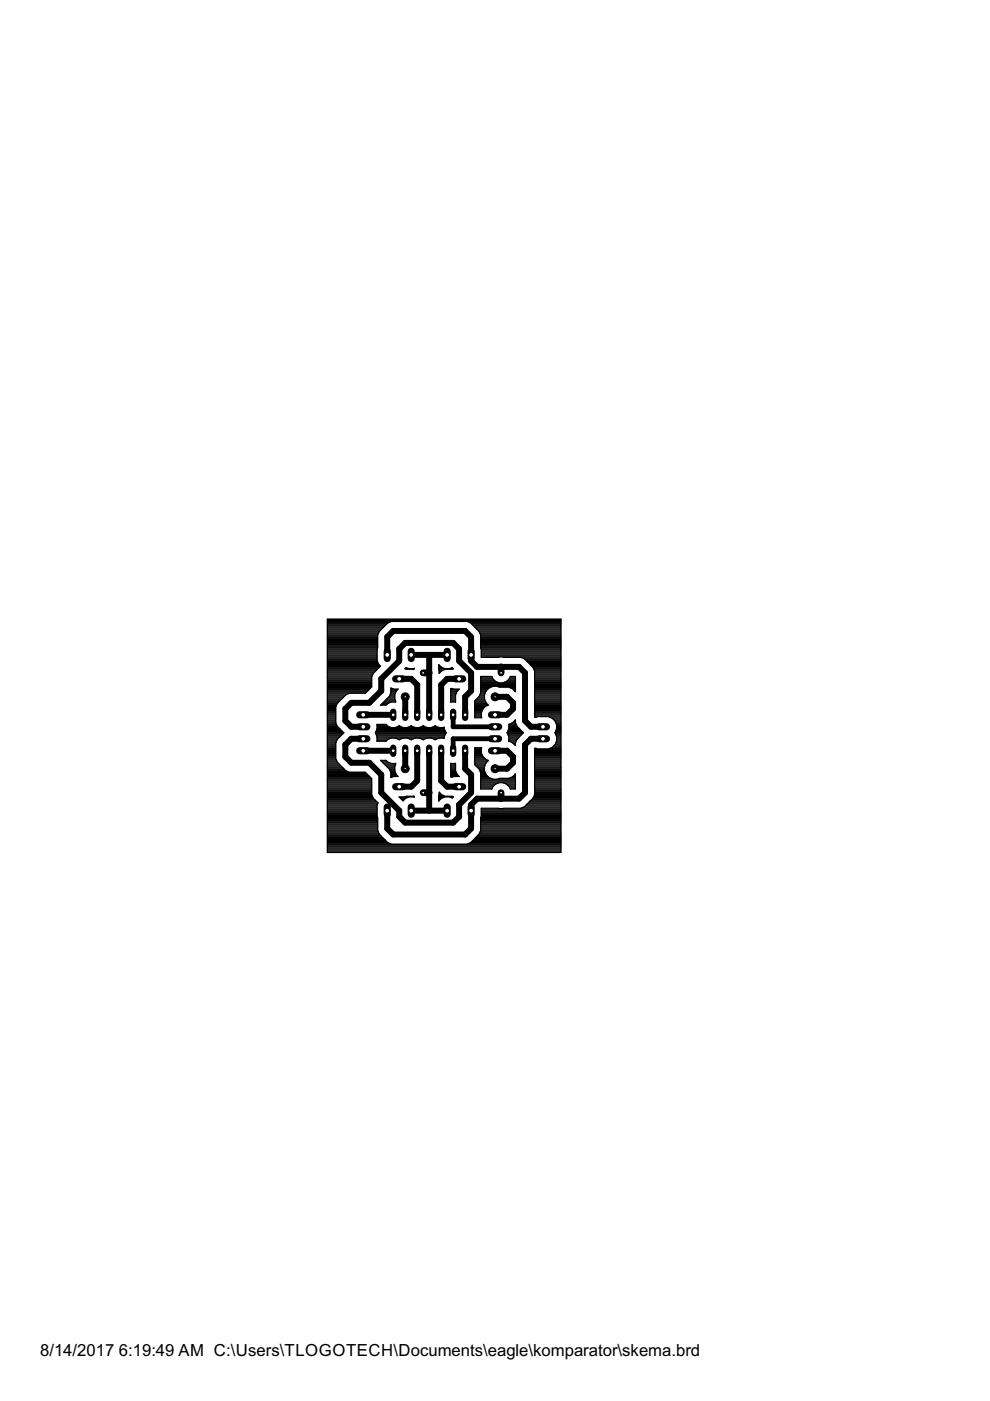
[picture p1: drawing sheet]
<svg xmlns="http://www.w3.org/2000/svg" width="210mm" height="297mm" viewBox="0 0 210 297" stroke-linecap="round" stroke-linejoin="round" font-family="sans-serif">
<defs><g id="words">
<g font-size="4">
<text x="8.5" y="287.5">8/14/2017</text>
<text x="25.2" y="287.5">6:19:49 AM C:\Users\TLOGOTECH\Documents\eagle\komparator\skema.brd</text>
</g>
</g></defs>
<g fill="none" stroke="#000" stroke-width="1.3">
<path d="M82.1 138.9v-3.9l1.3-1.2h15.2l1.3 1.2v5.1l1.3 1.3h8.8l1.3 1.3v10.1l1.3 1.3h2.5M87.2 138.9h7.6M91 138.9v12.7M77 156.6h-2.5l-1.3 1.3v2.5l1.3 1.3h3.8l2.5 2.6v3.8l3.8 3.8v1.2l1.3 1.3h10.2l1.2-1.3v-2.5l2.6-2.5v-3.8l-1.3-1.3v-3.8M77 159.2h6.4M77 151.6h6.4M83.4 158.5v1.3M84.6 143.9h2.6l1.3 1.3v6.4M85.9 147.7v3.9M85.9 159.2v3.8M88.5 159.2v6.3l-1.3 1.3h-2.6M91 159.2v12.7"/>
<path d="M93.5 159.2v6.3l1.3 1.3h2.5M97.3 143.9h-2.5l-1.3 1.3v6.4M98.6 151.6v-3.9l1.3-1.2v-3.8l-2.6-2.6v-2.5l-1.2-1.3h-10.2l-1.3 1.3v2.5l-3.8 3.8v2.6l-2.5 2.5h-3.8l-1.3 1.3v2.5l1.3 1.3h2.5M105 159.2h2.5l1.3 1.2v1.3l-1.3 1.3h-2.5M105 147.7h2.5l1.3 1.3v1.3l-1.3 1.3h-2.5M115.1 156.6h-2.5l-1.3 1.3v10.2l-1.3 1.2h-8.8l-1.3 1.3v5.1l-1.3 1.2h-15.2l-1.3-1.2v-3.8M87.2 171.9h7.6"/>
</g>
<path d="M89.7 142.7h1.3M106.2 141.4v1.3M89.7 168.1h1.3M106.2 168.1v1.2" fill="none" stroke="#000" stroke-width="1.4"/>
<path d="M96.1 151.6v2.5h8.9M105 156.6h-8.9v2.6" fill="none" stroke="#000" stroke-width="1"/>
<g fill="none" stroke="#000" stroke-width=".25">
<path d="M69.4 131.3h49.5v49.4h-49.5zM69.4 139.3h10.5M69.4 131.8h13.5M69.4 140h10.5M69.4 139.8h10.5M69.4 139.6h10.5M69.4 139.1h10.5M69.4 138.9h10.5M69.4 138.7h10.5M69.4 138.5h10.5M69.4 138.2h10.5M69.4 138h10.5"/>
<path d="M69.4 137.8h10.5M69.4 137.6h10.6M69.4 137.3h10.7M69.4 137.1h10.7M69.4 136.9h10.7M69.4 136.7h10.7M69.4 136.5h10.7M69.4 136.2h10.7M69.4 136h10.7M69.4 135.8h10.7M69.4 135.6h10.7M69.4 135.3h10.7"/>
<path d="M69.4 135.1h10.7M69.4 134.9h10.7M69.4 134.7h10.7M69.4 134.5h10.8M69.4 134.2h10.9M69.4 134h10.9M69.4 133.8h11.1M69.4 133.6h11.3M69.4 133.3h11.5M69.4 133.1h11.8M69.4 132.9h12M69.4 132.7h12.2"/>
<path d="M69.4 132.5h12.4M69.4 132.2h12.7M69.4 132h13M69.4 131.6h49.5M69.4 131.3h49.5M99.1 131.8h19.8M99.6 132h19.3M99.9 132.2h19M100.2 132.5h18.7M100.4 132.7h18.5M100.6 132.9h18.3M100.8 133.1h18.1"/>
<path d="M101 133.3h17.9M101.3 133.6h17.6M101.5 133.8h17.4M101.6 134h17.3M101.7 134.2h17.2M101.8 134.5h17.1M101.9 137.3h17M101.9 137.1h17M101.9 136.9h17M101.9 136.7h17M101.9 136.5h17M101.9 136.2h17"/>
<path d="M101.9 136h17M101.9 135.8h17M101.9 135.6h17M101.9 135.3h17M101.9 135.1h17M101.9 134.9h17M101.9 134.7h17M102 137.6h16.9M102 139.1h16.9M102 138.9h16.9M102 138.7h16.9M102 138.5h16.9"/>
<path d="M102 138.2h16.9M102 138h16.9M102 137.8h16.9M105.6 139.4h1.2M105.7 139.3l-3.7 .1-.1-4.8-.3-.7-1.8-1.8-.8-.3h-16l-.8 .3-1.8 1.8-.3 .7-.2 5.5 .4 .7 .4 .4-1.6 1.6-.3 .7M106.8 139.3h12.1M110.4 139.4l.8 .3 1.8 1.8 .3 .8v9.7l3-.1 .8 .4 .6 .6M110.9 139.6h8M111.3 139.8h7.6M111.5 140h7.4M69.4 154.2h2.4M69.4 141.8h10.7"/>
<path d="M69.4 158.7h1.8M69.4 160h1.8M69.4 159.8h1.8M69.4 159.6h1.8M69.4 159.3h1.8M69.4 159.1h1.8M69.4 158.9h1.8M69.4 158.4h1.8M69.4 158.2h1.8M69.4 158h1.8M69.4 157.8h1.8M69.4 157.5h1.8"/>
<path d="M69.4 157.3h1.9M69.4 157.1h2M69.4 156.9h2M69.4 156.7h2.2M69.4 156.4h2.4M69.4 156.2h2.6M69.4 156h2.9M69.4 155.8h3.1M69.4 155.6h3.3M69.4 155.3h3.5M69.4 155.1h3.2M69.4 154.9h3"/>
<path d="M69.4 154.7h2.8M69.4 154.5h2.6M69.4 154h2.1M69.4 153.8h2M69.4 153.6h1.9M69.4 153.3h1.8M69.4 153.1h1.8M69.4 152.9h1.8M69.4 152.7h1.8M69.4 152.4h1.8M69.4 152.2h1.8M69.4 152h1.8"/>
<path d="M69.4 151.8h1.8M69.4 151.6h1.8M69.4 151.3h1.8M69.4 151.1h1.8M69.4 150.9h1.8M69.4 150.7h1.8M69.4 150.5h1.8M69.4 150.2h1.8M69.4 150h1.8M69.4 149.8h1.8M69.4 149.6h1.9M69.4 149.3h2"/>
<path d="M69.4 149.1h2.1M69.4 148.9h2.4M69.4 148.7h2.6M69.4 148.4h2.8M69.4 148.2h3M69.4 148h3.2M69.4 147.8h3.5M69.4 147.6h3.7M69.4 147.3h3.9M69.4 147.1h4.4M69.4 146.9h8.2M69.4 146.7h8.4"/>
<path d="M69.4 146.5h8.6M69.4 146.2h8.8M69.4 146h9M69.4 145.8h9.3M69.4 145.6h9.4M69.4 145.3h9.4M69.4 145.1h9.4M69.4 144.9h9.4M69.4 144.7h9.4M69.4 144.4h9.4M69.4 144.2h9.4M69.4 144h9.4"/>
<path d="M69.4 143.8h9.4M69.4 143.6h9.4M69.4 143.3h9.5M69.4 143.1h9.6M69.4 142.9h9.7M69.4 142.7h9.8M69.4 142.5h10.1M69.4 142.2h10.3M69.4 142h10.5M69.4 141.6h10.9M69.4 141.3h11.2M69.4 141.1h11.2"/>
<path d="M69.4 140.9h10.9M69.4 140.7h10.8M69.4 140.4h10.7M69.4 140.2h10.6M78.8 143.5v2.1l-1.3 1.4h-3.4l-.8 .3-1.8 1.8-.3 .8v3.3l.3 .8 1.4 1.4-1.4 1.4-.3 .7v3.3l.3 .8M79.6 155.3h15M79.7 155.6h14.8M79.7 155.1h14.7M79.8 155.8h14.6M79.8 154.9h14.5M79.9 156h14.4M79.9 154.7h14.4"/>
<path d="M79.9 157.1h2M79.9 154.2h2.9M79.9 156.9h2.2M79.9 156.7h2.6M79.9 156.4h14.3M79.9 156.2h14.3M79.9 154.5h14.3M79.9 154h2.4M79.9 153.8h2.1M80.9 149.3h1.1M81.1 149.1h1.2M81.3 148.9h1.5"/>
<path d="M81.5 148.7h2.4M81.7 148.4h2.1M82 148.2h1.7M82.2 148h1.5M82.4 147.8h1.3M82.6 147.6h1.1M82.7 147.3h1M82.8 147.1h1M82.9 146.9l-.3 .7-1.9 1.9h1.2a1.91 1.91 0 0 1 2-.6v-.2M82.9 146.9v-1l.6 .2h.9l-.4 .4-.3 .8v.9M82.9 146.9h1M82.9 146.7h1"/>
<path d="M82.9 146.5h1.2M82.9 146.2h1.4M82.9 146h.3M83.7 148.2l.2 .5M83.9 154.2h1.5M84.3 156.7h.7M84.5 154h.4M85.9 141.8h1.9M86.1 141.6h.1M86.4 154.2h1.5M86.8 141.8l-.7-.3-.2 .3M86.8 156.7h.7"/>
<path d="M87 154h.4M87.6 141.8l.3-.1-.2 .3-1.8-.2M89 154.2h1.5M89.4 156.7h.7M89.5 154h.4M91.5 154.2h1.5M91.9 156.7h.7M92.1 154h.4M93 141.8h3.1M93 142h1.2M93 141.6h.9M93 141.3h.5"/>
<path d="M93 141.1h.2M93.1 142.2h.5M93.1 142.7h.1M93.1 142.5h.3M94.1 154.2h.1M94.2 154.5v-.3a1.96 1.96 0 0 1-1.9-.3 2.05 2.05 0 0 1-2.6 0 2.03 2.03 0 0 1-2.5 0 2.03 2.03 0 0 1-2.6 0 2 2 0 0 1-2.7-.3h-2a2.58 2.58 0 0 1-.3 1.8l.3 .8M94.2 154.5l.5 .9-.2 .2M94.4 141.8l-.8-.3-.6-.6 .1 1.9 .6-.6M94.5 155.6l-.3 .9a1.96 1.96 0 0 0-1.9 .4 2.05 2.05 0 0 0-2.6 0 2.03 2.03 0 0 0-2.5 0 2.03 2.03 0 0 0-2.6 0 2 2 0 0 0-2.7 .2h-2v-.9M95.2 141.8l.7-.3 .2 .3-1.7 .1-.7 .3M95.6 146l1.8 .1-.5 .5-.3 .7v1.6h-1zM95.6 148.7h1"/>
<path d="M95.6 148.4h1M95.6 148.2h1M95.6 148h1M95.6 147.8h1M95.6 147.6h1M95.6 147.3h1M95.6 147.1h1.1M95.6 146.9h1.2M95.6 146.7h1.3M95.6 146.5h1.4M95.6 146.2h1.7M95.6 146h.3"/>
<path d="M95.8 141.6h.1M100.6 150.4l.1 1.8h1.4l-.1-1.1M100.6 150.5h1.7M100.6 150.2h1.9M100.6 150h2.1M100.6 149.8h2.3M100.6 149.6h2.8M100.6 149.3h2.8M100.6 149.1h2.6M100.6 148.9h2.4M100.6 148.7h2.3M100.7 158.7h1.4"/>
<path d="M100.7 160h1.5M100.7 159.8h1.4M100.7 159.6h1.3M100.7 159.3h1.3M100.7 159.1h1.3M100.7 158.9h1.3M100.7 152h1.3M100.7 151.8h1.3M100.7 151.6h1.3M100.7 151.3h1.3M100.7 151.1h1.3M100.7 150.9h1.5"/>
<path d="M100.7 150.7h1.5M100.8 148.4h2M101 148.2h1.7M101.2 148h1.5M101.5 147.8h1.2M101.6 147.6h1.1M101.7 147.3h1M101.8 147.1h1M101.9 146.9l-.3 .7-1 1v1.8M101.9 146.9h1M101.9 146.7h1.1M101.9 146.5h1.2"/>
<path d="M101.9 146.2h1.4M101.9 146h1.6M101.9 145.8h2M101.9 145.6h2.5M101.9 145.3h7.4M101.9 145.1h7.4M101.9 144.9h7.4M101.9 144.7h3.7M101.9 144.4h3.1M101.9 144.2h2.9M101.9 144h2.7M101.9 143.8h2.5"/>
<path d="M101.9 143.6h2.4M102.7 148.2l.4 .8 .4 .5-.5 .2-.6 .6-.4 .8M105.5 145.6h3.8M106.9 144.7h2.4M107.4 144.5l.6-.6 .2-.5 1.1 .1-.1 3.1M107.4 144.5a2.1 2.1 0 0 1-3.1-1.1h-2.4v3.5M107.4 144.4h1.9M107.5 155.3h3.5M107.6 155.6h3.2M107.6 155.1h3.1M107.7 144.2h1.6M107.7 155.8h2.9"/>
<path d="M107.7 154.9h2.8M107.8 156h2.5M107.8 154.7h2.5M107.9 157.1h1.6M107.9 154.2h1.9M107.9 156.9h1.6M107.9 156.7h1.8M107.9 156.4h2M107.9 156.2h2.2M107.9 154.5h2.2M107.9 154h1.7M107.9 153.8h1.6"/>
<path d="M107.9 144h1.4M108 153.6h1.4M108.1 145.8h1.2M108.1 143.8h1.2M108.1 143.6h1.2M108.4 157.3h.9M108.5 153.3h.8M108.6 146h.7M108.8 157.5h.5M108.8 153.1h.5M108.9 146.2h.4M109 157.8h.3"/>
<path d="M109.1 152.9h.2M109.1 146.5h.2M109.2 158h.1M109.2 146.6l-.6-.6-.7-.3h-2a2.25 2.25 0 0 0-2.4 .3 2.25 2.25 0 0 0-.8 2.2M109.2 146.6h.1M109.3 152.7h.1M109.3 152.7a3.1 3.1 0 0 0 1.7 2.7l-1.4 1.4-.3 .7v.6l-.7-.6-.8-.4 .1-.9M109.3 152.7l-.7 .6-.8 .3a2.32 2.32 0 0 1-.3 1.8l.4 .8M111.7 140.2h7.2M112 140.4h6.9M112.2 140.7h6.7M112.4 140.9h6.5"/>
<path d="M112.6 141.1h6.3M112.9 141.3h6M113.1 141.6h5.8M113.1 141.8h5.8M113.2 142h5.7M113.3 142.2h5.6M113.3 160h5.6M113.3 159.8h5.6M113.3 159.6h5.6M113.3 159.3h5.6M113.3 159.1h5.6M113.3 158.9h5.6"/>
<path d="M113.3 151.8h5.6M113.3 151.6h5.6M113.3 151.3h5.6M113.3 151.1h5.6M113.3 150.9h5.6M113.3 150.7h5.6M113.3 150.5h5.6M113.3 150.2h5.6M113.3 150h5.6M113.3 149.8h5.6M113.3 149.6h5.6M113.3 149.3h5.6"/>
<path d="M113.3 149.1h5.6M113.3 148.9h5.6M113.3 148.7h5.6M113.3 148.4h5.6M113.3 148.2h5.6M113.3 148h5.6M113.3 147.8h5.6M113.3 147.6h5.6M113.3 147.3h5.6M113.3 147.1h5.6M113.3 146.9h5.6M113.3 146.7h5.6"/>
<path d="M113.3 146.5h5.6M113.3 146.2h5.6M113.3 146h5.6M113.3 145.8h5.6M113.3 145.6h5.6M113.3 145.3h5.6M113.3 145.1h5.6M113.3 144.9h5.6M113.3 144.7h5.6M113.3 144.4h5.6M113.3 144.2h5.6M113.3 144h5.6"/>
<path d="M113.3 143.8h5.6M113.3 143.6h5.6M113.3 143.3h5.6M113.3 143.1h5.6M113.3 142.9h5.6M113.3 142.7h5.6M113.3 142.5h5.6M113.4 152h.4M116.4 152h2.5M116.6 158.7h2.3M117 152.2h1.9M117.1 158.5l-.8 .3-3-.1v9.8"/>
<path d="M117.1 158.4h1.8M117.3 152.4h1.6M117.3 158.2h1.6M117.5 152.7h1.4M117.6 158h1.3M117.7 155.3h1.2M117.7 152.9a2.5 2.5 0 0 1 0 2.5l.3 .8M117.7 152.9h1.2M117.7 157.8h1.2M117.8 155.6h1.1M117.8 155.1h1.1M117.8 153.1h1.1"/>
<path d="M117.8 157.5h1.1M117.9 155.8h1M117.9 154.9h1M117.9 153.3h1M117.9 157.3h1M117.9 156h1M118 154.7h.9M118 153.6h.9M118 157.1h.9M118 154.2h.9M118 156.2v.9l-.3 .7-.6 .7M118 156.9h.9"/>
<path d="M118 156.7h.9M118 156.4h.9M118 156.2h.9M118 154.5h.9M118 154h.9M118 153.8h.9M69.4 164.7h9M69.4 169.8h10.3M69.4 180h49.5M69.4 179.8h49.5M69.4 179.5h49.5M69.4 179.3h49.5"/>
<path d="M69.4 179.1h49.5M69.4 178.9h13.3M69.4 178.6h12.8M69.4 178.4h12.6M69.4 178.2h12.4M69.4 178h12.2M69.4 177.8h11.9M69.4 177.5h11.7M69.4 177.3h11.5M69.4 177.1h11.3M69.4 176.9h11.1M69.4 176.7h10.9"/>
<path d="M69.4 176.4h10.8M69.4 176.2h10.7M69.4 176h10.7M69.4 175.8h10.7M69.4 175.6h10.7M69.4 175.3h10.7M69.4 175.1h10.7M69.4 174.9h10.7M69.4 174.7h10.7M69.4 174.4h10.7M69.4 174.2h10.7M69.4 174h10.7"/>
<path d="M69.4 173.8h10.7M69.4 173.5h10.7M69.4 173.3h10.7M69.4 173.1h10.6M69.4 172.9h10.5M69.4 172.7h10.5M69.4 172.4h10.5M69.4 172.2h10.5M69.4 172h10.5M69.4 171.8h10.5M69.4 171.6h10.5M69.4 171.3h10.5"/>
<path d="M69.4 171.1h10.5M69.4 170.9h10.5M69.4 170.7h10.6M69.4 170.4h10.7M69.4 170.2h10.7M69.4 170h10.5M69.4 169.5h10.1M69.4 169.3h9.8M69.4 169.1h9.7M69.4 168.9h9.6M69.4 168.7h9.5M69.4 168.4h9.4"/>
<path d="M69.4 168.2h9.4M69.4 168h9.4M69.4 167.8h9.4M69.4 167.6h9.4M69.4 167.3h9.4M69.4 167.1h9.4M69.4 166.9h9.4M69.4 166.7h9.4M69.4 166.4h9.4M69.4 166.2h9.4M69.4 166h9.4M69.4 165.8h9.4"/>
<path d="M69.4 165.5h9.4M69.4 165.3h9.4M69.4 165.1h9.4M69.4 164.9h9.2M69.4 164.4h8.8M69.4 164.2h8.5M69.4 164h8.3M69.4 163.8h8.1M69.4 163.6h4.2M69.4 163.3h3.8M69.4 163.1h3.6M69.4 162.9h3.4"/>
<path d="M69.4 162.7h3.2M69.4 162.4h2.9M69.4 162.2h2.7M69.4 162h2.5M69.4 161.8h2.3M69.4 161.5h2.1M69.4 161.3h2M69.4 161.1h1.9M69.4 160.9h1.8M69.4 160.7h1.8M69.4 160.4h1.8M69.4 160.2h1.8"/>
<path d="M71.5 161.6l1.8 1.8 .8 .3h3.4l1.3 1.4M78.8 165.1v3.4M78.8 168.5l.3 .7 1 1M80.1 173.4v2.7l.3 .7 1.8 1.9 .8 .3h16l.8-.3 1.8-1.9 .3-.7v-2.7M80.1 170.2l-.2 .5v2.4l.2 .3M80.8 161.3h1.2M81 161.5h1.2M81.2 161.8h1.5M81.5 162h2.4M81.7 162.2h2.1M81.9 162.4h1.8M82.1 162.7h1.6"/>
<path d="M82.2 161.6l-.3-.4h-1.2l1.9 1.9M82.2 161.6l.8 .3 .9-.1a2.53 2.53 0 0 0 .5 2.8h-.9l-.6 .3v-1l-.3-.8M82.4 162.9h1.3M82.6 163.1h1.1M82.7 163.3h1M82.8 163.6h.9M82.8 163.8h1M82.9 164.7h.5M82.9 164.4h1.3M82.9 164.2h1.1M82.9 164h1M84.6 169l3.1-.2 .2 .2a2.09 2.09 0 0 0-2.5 .8z"/>
<path d="M84.8 169.1h1.6M85 169.3h.9M85.2 169.5h.5M85.4 169.8h.1M86 168.9h1.8M93 169.8h.1M93 169.5h.3M93 169.3h.5M93 169.1h1M93 168.9h3M93 168.7h1M93.1 168v.5"/>
<path d="M93.1 168l.6 .5 .7 .3 1.7 .1-.2 .3a2.15 2.15 0 0 0-2.9 .6v-1.1M93.1 168.5l-.1 .2M93.1 168.4h.5M93.1 168.2h.3M93.1 168h.1M95.6 161.8h1v1.6l.3 .7 .5 .5-1.8 .1zM95.6 164.7h.5M95.6 164.4h1.6M95.6 164.2h1.4M95.6 164h1.2M95.6 163.8h1.2M95.6 163.6h1"/>
<path d="M95.6 163.3h1M95.6 163.1h1M95.6 162.9h1M95.6 162.7h1M95.6 162.4h1M95.6 162.2h1M95.6 162h1M95.6 169.1h.4M99.3 178.9h19.6M99.8 178.6h19.1M100 178.4h18.9M100.2 178.2h18.7"/>
<path d="M100.4 178h18.5M100.6 162h2.4M100.6 161.8h2.4M100.6 161.5h2.6M100.6 161.3h2.9M100.6 161.1h2.6M100.6 160.9h2.3M100.6 160.7h2M100.6 160.4h1.8M100.7 160.2v-1.7h1.4a2.07 2.07 0 0 0 1.4 2.7 2.24 2.24 0 0 0-.5 3 2.24 2.24 0 0 0 2.9 .8h2l.7-.3 .7-.6v3.1l-1.1 .1-.2-.4M100.7 160.2l-.1 1.9 1 1M100.7 177.8h18.2"/>
<path d="M100.7 160.2h1.6M100.7 162.2h2.2M100.9 177.5h18M100.9 162.4h1.9M101.1 177.3h17.8M101.2 162.7h1.5M101.3 177.1h17.6M101.4 162.9h1.3M101.6 176.9h17.3M101.6 163.1l.3 .8v3.4h2.4a2.1 2.1 0 0 1 1.7-1.4 2.1 2.1 0 0 1 2 1M101.6 163.1h1.1M101.7 176.7h17.2"/>
<path d="M101.7 163.3h1M101.8 176.4h17.1M101.8 163.6h1M101.9 176.2h17M101.9 163.8h1M101.9 164.7h1.6M101.9 176h17M101.9 175.8h17M101.9 175.6h17M101.9 175.3h17M101.9 175.1h17M101.9 174.9h17"/>
<path d="M101.9 174.7h17M101.9 174.4h17M101.9 174.2h17M101.9 174h17M101.9 173.8h17M101.9 173.5h17M101.9 167.1h2.5M101.9 166.9h2.5M101.9 166.7h2.7M101.9 166.4h3M101.9 166.2h3.3M101.9 166h3.8"/>
<path d="M101.9 165.8h7.4M101.9 165.5h7.4M101.9 165.3h7.4M101.9 165.1h2.4M101.9 164.9h1.8M101.9 164.4h1.4M101.9 164.2h1.2M101.9 164h1.1M101.9 173.3h17M102 173.1h16.9M102 172.9h16.9M102 172.7h16.9"/>
<path d="M102 172.4h16.9M102 172.2h16.9M102 172h16.9M102 171.8h16.9M102 171.6h16.9M105.7 165.1h3.6M106.8 166h2.5M107.3 166.2h2M107.6 166.4h1.7M107.8 166.7h1.5M108 166.9h1.3M108.1 167.1h1.2"/>
<path d="M108.2 164.9h1.1M108.7 164.7h.6M108.9 164.4h.4M109.1 164.2h.2M110.5 171.3h8.4M111.1 171.1h7.8M111.4 170.9h7.5M111.6 170.7h7.3M111.8 170.5h.1M111.8 170.4h7.1M112 170.2h6.9M112.2 170h6.7"/>
<path d="M112.5 169.8h6.4M112.7 169.5h6.2M112.9 169.3h6M113.1 169.1h5.8M113.2 168.9h5.7M113.3 168.7h5.6M113.3 164.7h5.6M113.3 168.5l-.3 .7-1.8 1.8-.8 .4h-8.4v1.7l-.1 .3M113.3 168.4h5.6M113.3 168.2h5.6M113.3 168h5.6M113.3 167.8h5.6"/>
<path d="M113.3 167.6h5.6M113.3 167.3h5.6M113.3 167.1h5.6M113.3 166.9h5.6M113.3 166.7h5.6M113.3 166.4h5.6M113.3 166.2h5.6M113.3 166h5.6M113.3 165.8h5.6M113.3 165.5h5.6M113.3 165.3h5.6M113.3 165.1h5.6"/>
<path d="M113.3 164.9h5.6M113.3 164.4h5.6M113.3 164.2h5.6M113.3 164h5.6M113.3 163.8h5.6M113.3 163.6h5.6M113.3 163.3h5.6M113.3 163.1h5.6M113.3 162.9h5.6M113.3 162.7h5.6M113.3 162.4h5.6M113.3 162.2h5.6"/>
<path d="M113.3 162h5.6M113.3 161.8h5.6M113.3 161.5h5.6M113.3 161.3h5.6M113.3 161.1h5.6M113.3 160.9h5.6M113.3 160.7h5.6M113.3 160.4h5.6M113.3 160.2h5.6M69.4 180.7h49.5M69.4 180.4h49.5M69.4 180.2h49.5"/>
</g>
<circle cx="83.4" cy="159.2" r=".4" fill="#fff" stroke="#000" stroke-width=".21"/>
<path d="M85.9 158.5v1.3" fill="none" stroke="#000" stroke-width="1.3"/>
<circle cx="85.9" cy="159.2" r=".4" fill="#fff" stroke="#000" stroke-width=".21"/>
<path d="M98.6 158.5v1.3" fill="none" stroke="#000" stroke-width="1.3"/>
<circle cx="98.6" cy="159.2" r=".4" fill="#fff" stroke="#000" stroke-width=".21"/>
<path d="M98.6 150.9v1.3" fill="none" stroke="#000" stroke-width="1.3"/>
<circle cx="98.6" cy="151.6" r=".4" fill="#fff" stroke="#000" stroke-width=".21"/>
<path d="M88.5 158.5v1.3" fill="none" stroke="#000" stroke-width="1.3"/>
<circle cx="88.5" cy="159.2" r=".4" fill="#fff" stroke="#000" stroke-width=".21"/>
<path d="M91 158.5v1.3" fill="none" stroke="#000" stroke-width="1.3"/>
<circle cx="91" cy="159.2" r=".4" fill="#fff" stroke="#000" stroke-width=".21"/>
<path d="M96.1 158.5v1.3" fill="none" stroke="#000" stroke-width="1.3"/>
<circle cx="96.1" cy="159.2" r=".4" fill="#fff" stroke="#000" stroke-width=".21"/>
<path d="M93.5 158.5v1.3" fill="none" stroke="#000" stroke-width="1.3"/>
<circle cx="93.5" cy="159.2" r=".4" fill="#fff" stroke="#000" stroke-width=".21"/>
<path d="M96.1 150.9v1.3" fill="none" stroke="#000" stroke-width="1.3"/>
<circle cx="96.1" cy="151.6" r=".4" fill="#fff" stroke="#000" stroke-width=".21"/>
<path d="M93.5 150.9v1.3" fill="none" stroke="#000" stroke-width="1.3"/>
<circle cx="93.5" cy="151.6" r=".4" fill="#fff" stroke="#000" stroke-width=".21"/>
<path d="M91 150.9v1.3" fill="none" stroke="#000" stroke-width="1.3"/>
<circle cx="91" cy="151.6" r=".4" fill="#fff" stroke="#000" stroke-width=".21"/>
<path d="M88.5 150.9v1.3" fill="none" stroke="#000" stroke-width="1.3"/>
<circle cx="88.5" cy="151.6" r=".4" fill="#fff" stroke="#000" stroke-width=".21"/>
<path d="M85.9 150.9v1.3" fill="none" stroke="#000" stroke-width="1.3"/>
<circle cx="85.9" cy="151.6" r=".4" fill="#fff" stroke="#000" stroke-width=".21"/>
<path d="M83.4 150.9v1.3" fill="none" stroke="#000" stroke-width="1.3"/>
<circle cx="83.4" cy="151.6" r=".4" fill="#fff" stroke="#000" stroke-width=".21"/>
<path d="M83.9 166.8h1.5" fill="none" stroke="#000" stroke-width="1.5"/>
<circle cx="84.6" cy="166.8" r=".51" fill="#fff" stroke="#000" stroke-width=".21"/>
<path d="M82.1 171.1v1.5" fill="none" stroke="#000" stroke-width="1.5"/>
<circle cx="82.1" cy="171.9" r=".51" fill="#fff" stroke="#000" stroke-width=".21"/>
<path d="M87.2 171.1v1.5" fill="none" stroke="#000" stroke-width="1.5"/>
<circle cx="87.2" cy="171.9" r=".51" fill="#fff" stroke="#000" stroke-width=".21"/>
<path d="M96.6 166.8h1.5" fill="none" stroke="#000" stroke-width="1.5"/>
<circle cx="97.3" cy="166.8" r=".51" fill="#fff" stroke="#000" stroke-width=".21"/>
<path d="M94.8 171.1v1.5" fill="none" stroke="#000" stroke-width="1.5"/>
<circle cx="94.8" cy="171.9" r=".51" fill="#fff" stroke="#000" stroke-width=".21"/>
<path d="M99.9 171.1v1.5" fill="none" stroke="#000" stroke-width="1.5"/>
<circle cx="99.9" cy="171.9" r=".51" fill="#fff" stroke="#000" stroke-width=".21"/>
<path d="M96.6 143.9h1.5" fill="none" stroke="#000" stroke-width="1.5"/>
<circle cx="97.3" cy="143.9" r=".51" fill="#fff" stroke="#000" stroke-width=".21"/>
<path d="M99.9 138.1v1.5" fill="none" stroke="#000" stroke-width="1.5"/>
<circle cx="99.9" cy="138.9" r=".51" fill="#fff" stroke="#000" stroke-width=".21"/>
<path d="M94.8 138.1v1.5" fill="none" stroke="#000" stroke-width="1.5"/>
<circle cx="94.8" cy="138.9" r=".51" fill="#fff" stroke="#000" stroke-width=".21"/>
<path d="M83.9 143.9h1.5" fill="none" stroke="#000" stroke-width="1.5"/>
<circle cx="84.6" cy="143.9" r=".51" fill="#fff" stroke="#000" stroke-width=".21"/>
<path d="M87.2 138.1v1.5" fill="none" stroke="#000" stroke-width="1.5"/>
<circle cx="87.2" cy="138.9" r=".51" fill="#fff" stroke="#000" stroke-width=".21"/>
<path d="M82.1 138.1v1.5" fill="none" stroke="#000" stroke-width="1.5"/>
<circle cx="82.1" cy="138.9" r=".51" fill="#fff" stroke="#000" stroke-width=".21"/>
<path d="M104.2 159.2h1.5" fill="none" stroke="#000" stroke-width="1.5"/>
<circle cx="105" cy="159.2" r=".51" fill="#fff" stroke="#000" stroke-width=".21"/>
<path d="M104.2 156.6h1.5" fill="none" stroke="#000" stroke-width="1.5"/>
<circle cx="105" cy="156.6" r=".51" fill="#fff" stroke="#000" stroke-width=".21"/>
<path d="M104.2 154.1h1.5" fill="none" stroke="#000" stroke-width="1.5"/>
<circle cx="105" cy="154.1" r=".51" fill="#fff" stroke="#000" stroke-width=".21"/>
<path d="M104.2 151.6h1.5" fill="none" stroke="#000" stroke-width="1.5"/>
<circle cx="105" cy="151.6" r=".51" fill="#fff" stroke="#000" stroke-width=".21"/>
<path d="M76.3 159.2h1.5" fill="none" stroke="#000" stroke-width="1.5"/>
<circle cx="77" cy="159.2" r=".51" fill="#fff" stroke="#000" stroke-width=".21"/>
<path d="M76.3 156.6h1.5" fill="none" stroke="#000" stroke-width="1.5"/>
<circle cx="77" cy="156.6" r=".51" fill="#fff" stroke="#000" stroke-width=".21"/>
<path d="M76.3 154.1h1.5" fill="none" stroke="#000" stroke-width="1.5"/>
<circle cx="77" cy="154.1" r=".51" fill="#fff" stroke="#000" stroke-width=".21"/>
<path d="M76.3 151.6h1.5" fill="none" stroke="#000" stroke-width="1.5"/>
<circle cx="77" cy="151.6" r=".51" fill="#fff" stroke="#000" stroke-width=".21"/>
<path d="M114.4 154.1h1.5" fill="none" stroke="#000" stroke-width="1.5"/>
<circle cx="115.1" cy="154.1" r=".51" fill="#fff" stroke="#000" stroke-width=".21"/>
<path d="M114.4 156.6h1.5" fill="none" stroke="#000" stroke-width="1.5"/>
<circle cx="115.1" cy="156.6" r=".51" fill="#fff" stroke="#000" stroke-width=".21"/>
<circle cx="89.7" cy="168.1" r=".51" fill="#000" stroke="#000" stroke-width=".21"/>
<circle cx="89.7" cy="168.1" r=".3" fill="#fff" stroke="#000" stroke-width=".21"/>
<circle cx="106.2" cy="142.7" r=".51" fill="#000" stroke="#000" stroke-width=".21"/>
<circle cx="106.2" cy="142.7" r=".3" fill="#fff" stroke="#000" stroke-width=".21"/>
<circle cx="89.7" cy="142.7" r=".51" fill="#000" stroke="#000" stroke-width=".21"/>
<circle cx="89.7" cy="142.7" r=".3" fill="#fff" stroke="#000" stroke-width=".21"/>
<circle cx="106.2" cy="168.1" r=".51" fill="#000" stroke="#000" stroke-width=".21"/>
<circle cx="106.2" cy="168.1" r=".3" fill="#fff" stroke="#000" stroke-width=".21"/>
<circle cx="105" cy="163" r=".85" fill="#000" stroke="#000" stroke-width=".21"/>
<circle cx="105" cy="163" r=".25" fill="#fff" stroke="#000" stroke-width=".21"/>
<circle cx="85.9" cy="163" r=".85" fill="#000" stroke="#000" stroke-width=".21"/>
<circle cx="85.9" cy="163" r=".25" fill="#fff" stroke="#000" stroke-width=".21"/>
<circle cx="105" cy="147.7" r=".85" fill="#000" stroke="#000" stroke-width=".21"/>
<circle cx="105" cy="147.7" r=".25" fill="#fff" stroke="#000" stroke-width=".21"/>
<circle cx="85.9" cy="147.7" r=".85" fill="#000" stroke="#000" stroke-width=".21"/>
<circle cx="85.9" cy="147.7" r=".25" fill="#fff" stroke="#000" stroke-width=".21"/>
<use href="#words"/>
</svg>
